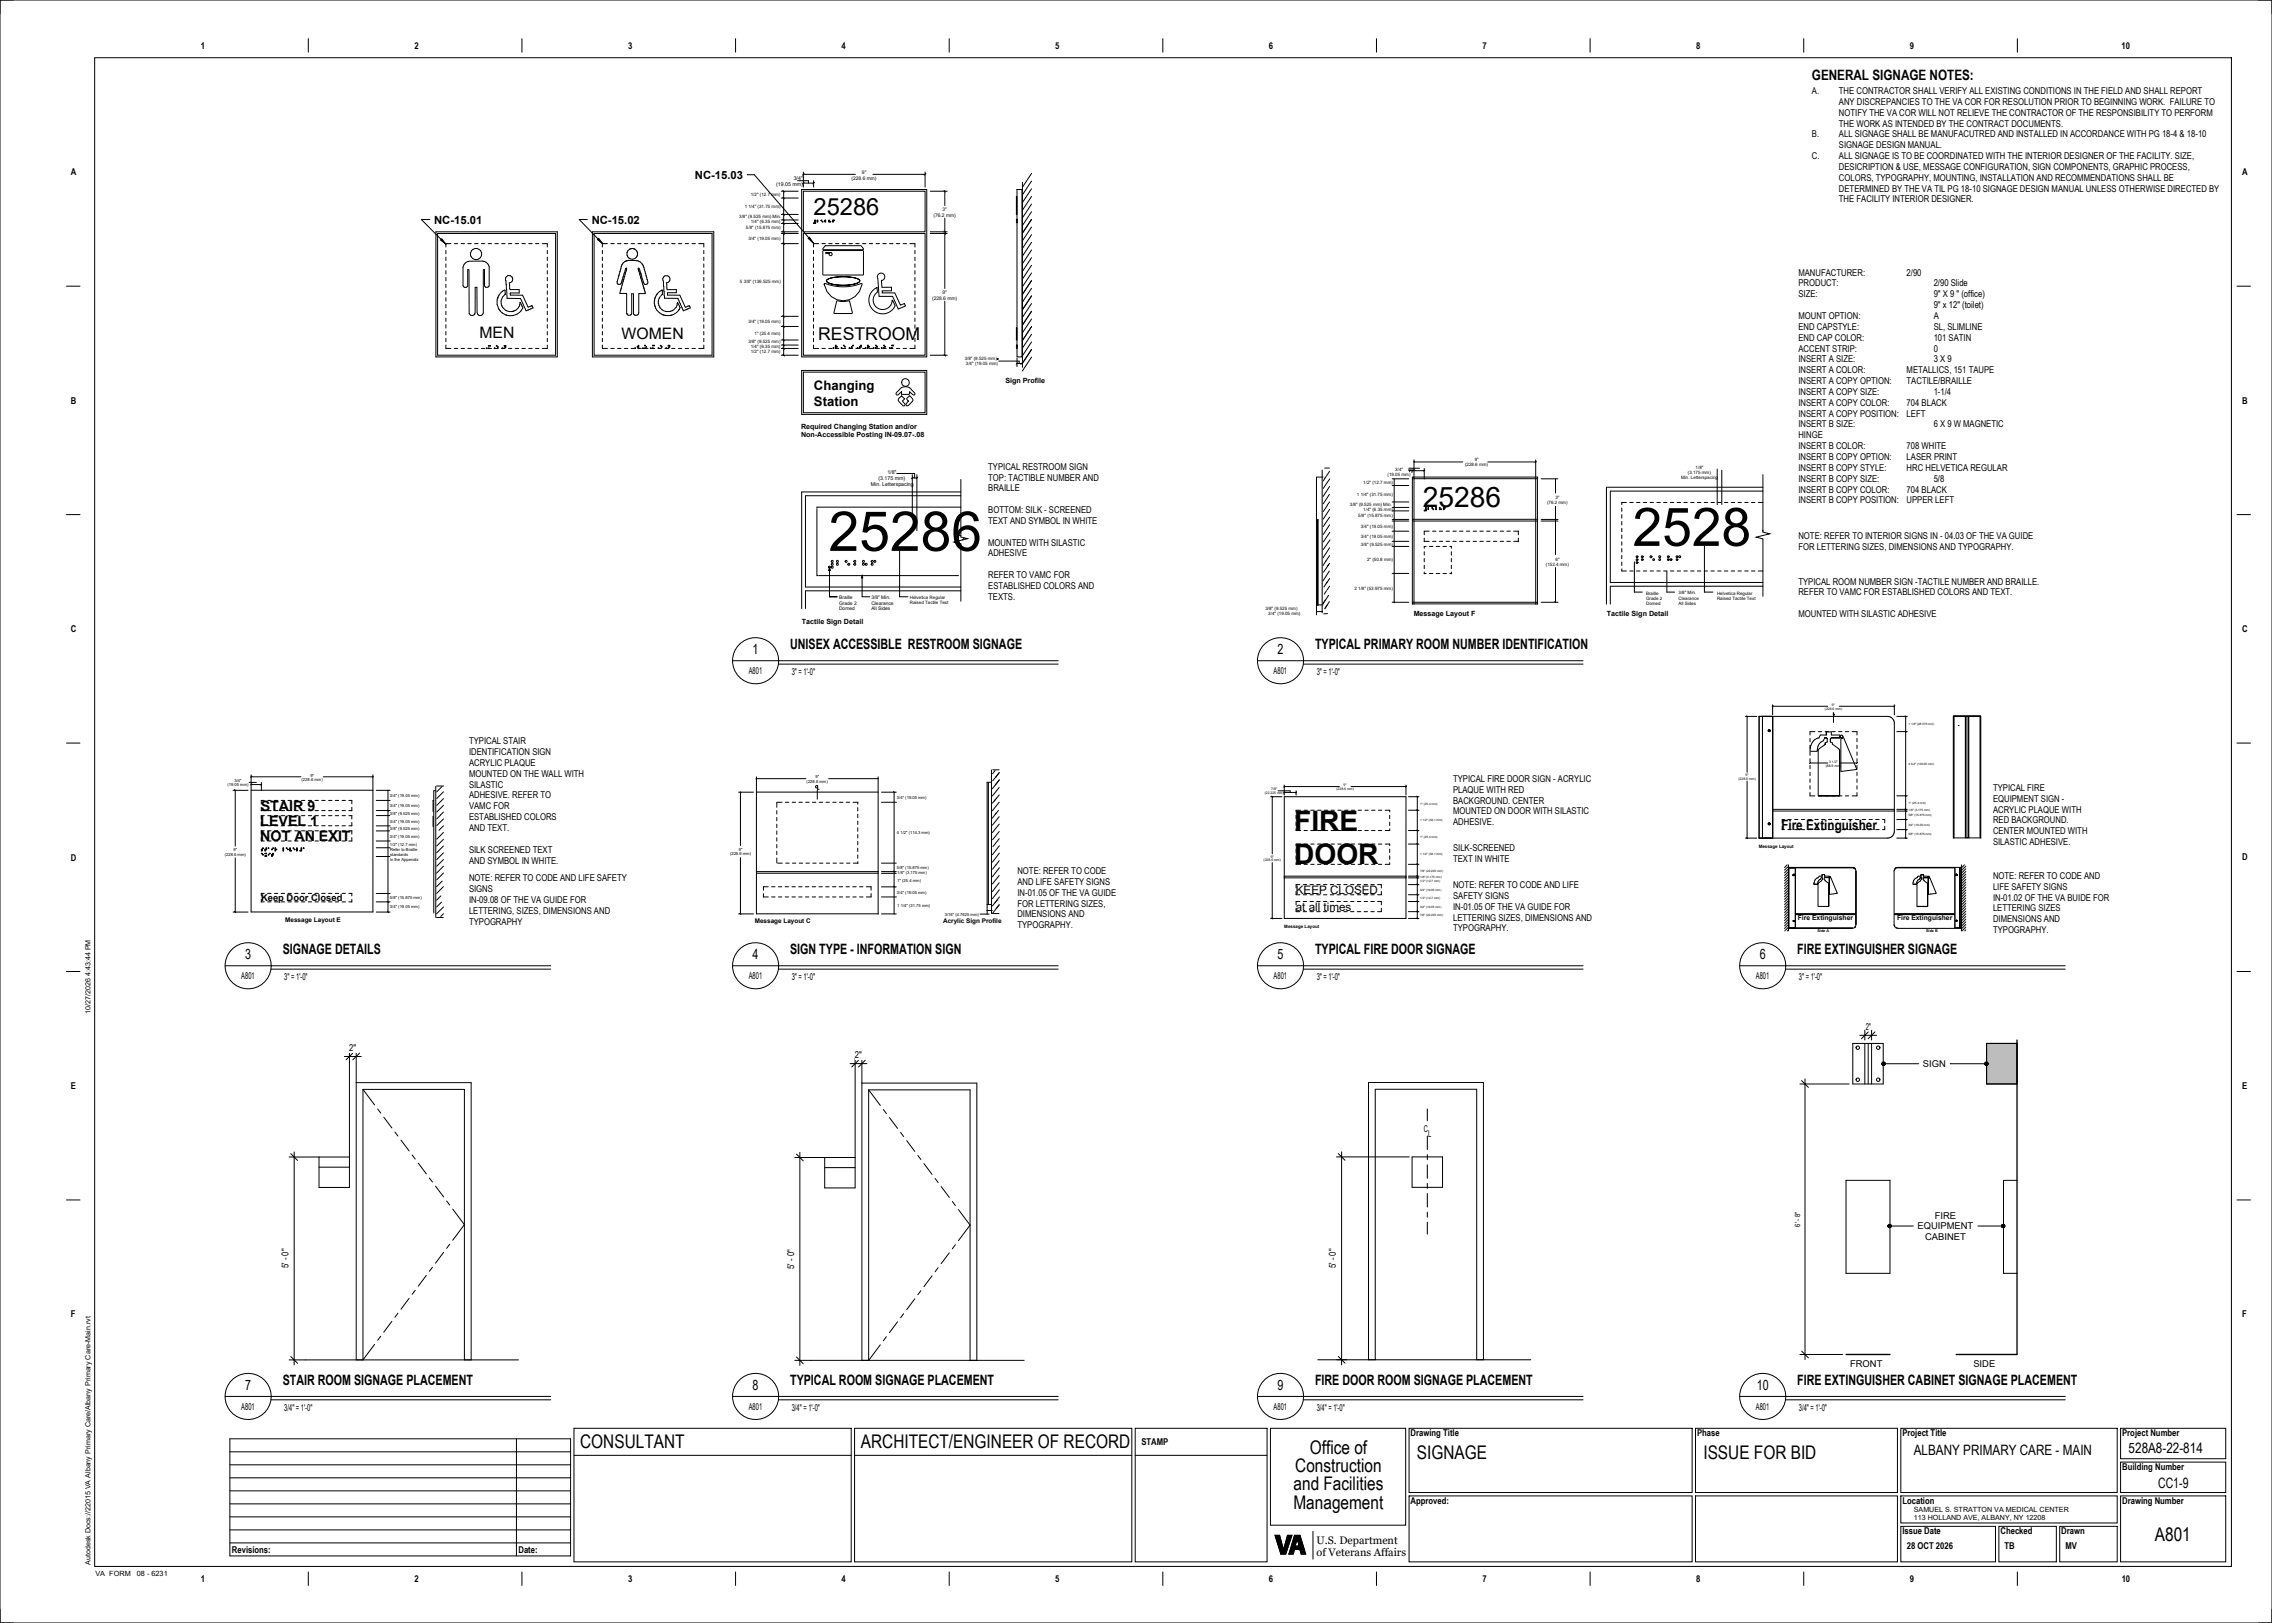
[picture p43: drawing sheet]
<svg xmlns="http://www.w3.org/2000/svg" width="1067mm" height="762mm" viewBox="0 0 1067 762" stroke-linecap="round" stroke-linejoin="round" font-family="sans-serif">
<defs><g id="words">
<text font-size="25.9" x="389" y="259">25286</text>
<text font-size="25" x="767" y="256">2528</text>
<g font-size="13.2">
<text x="668" y="238">25286</text>
<text x="608" y="390">FIRE</text>
<text x="608" y="406">DOOR</text>
</g>
<text font-size="11.1" x="382" y="101">25286</text>
<g font-size="8.8">
<text x="272" y="680">CONSULTANT</text>
<text x="404" y="680">ARCHITECT/ENGINEER OF RECORD</text>
<text x="615" y="682">Office of</text>
<text x="665" y="685">SIGNAGE</text>
<text x="800" y="685">ISSUE FOR BID</text>
<text x="608" y="691">Construction</text>
<text x="607" y="700">and Facilities</text>
<text x="607" y="709">Management</text>
<text x="1012" y="723">A801</text>
</g>
<text font-size="8.3" x="384" y="160">RESTROOM</text>
<g font-size="7.4">
<text x="225" y="159">MEN</text>
<text x="292" y="159">WOMEN</text>
</g>
<g font-size="6.7">
<text x="851" y="38">GENERAL SIGNAGE NOTES:</text>
<text x="371" y="305">UNISEX ACCESSIBLE RESTROOM SIGNAGE</text>
<text x="617" y="305">TYPICAL PRIMARY ROOM NUMBER IDENTIFICATION</text>
<text x="353" y="307">1</text>
<text x="600" y="307">2</text>
<text x="122" y="381">STAIR 9</text>
<text x="122" y="388">LEVEL 1</text>
<text x="836" y="390">Fire Extinguisher</text>
<text x="122" y="395">NOT AN EXIT</text>
<text x="133" y="448">SIGNAGE DETAILS</text>
<text x="371" y="448">SIGN TYPE - INFORMATION SIGN</text>
<text x="617" y="448">TYPICAL FIRE DOOR SIGNAGE</text>
<text x="844" y="448">FIRE EXTINGUISHER SIGNAGE</text>
<text x="115" y="450">3</text>
<text x="353" y="450">4</text>
<text x="600" y="450">5</text>
<text x="826" y="450">6</text>
<text x="115" y="653">7</text>
<text x="133" y="650">STAIR ROOM SIGNAGE PLACEMENT</text>
<text x="353" y="653">8</text>
<text x="371" y="650">TYPICAL ROOM SIGNAGE PLACEMENT</text>
<text x="600" y="653">9</text>
<text x="617" y="650">FIRE DOOR ROOM SIGNAGE PLACEMENT</text>
<text x="825" y="653">10</text>
<text x="844" y="650">FIRE EXTINGUISHER CABINET SIGNAGE PLACEMENT</text>
<text x="899" y="683">ALBANY PRIMARY CARE - MAIN</text>
<text x="999" y="682">528A8-22-814</text>
<text x="1013" y="699">CC1-9</text>
</g>
<g font-size="6.2">
<text x="382" y="183">Changing</text>
<text x="382" y="190">Station</text>
</g>
<g font-size="5.5">
<text x="608" y="420">KEEP CLOSED</text>
<text x="608" y="428">at all times</text>
</g>
<g font-size="5.3">
<text x="326" y="84">NC-15.03</text>
<text x="204" y="105">NC-15.01</text>
<text x="278" y="105">NC-15.02</text>
</g>
<g font-size="5.1">
<text x="618" y="725">U.S. Department</text>
<text x="618" y="731">of Veterans Affairs</text>
</g>
<g font-size="4.4">
<text x="94" y="23">1</text>
<text x="195" y="23">2</text>
<text x="295" y="23">3</text>
<text x="395" y="23">4</text>
<text x="495" y="23">5</text>
<text x="596" y="23">6</text>
<text x="696" y="23">7</text>
<text x="796" y="23">8</text>
<text x="897" y="23">9</text>
<text x="996" y="23">10</text>
<text x="851" y="44">A.</text>
<text x="863" y="44">THE CONTRACTOR SHALL VERIFY ALL EXISTING CONDITIONS IN THE FIELD AND SHALL REPORT</text>
<text x="863" y="49">ANY DISCREPANCIES TO THE VA COR FOR RESOLUTION PRIOR TO BEGINNING WORK. FAILURE TO</text>
<text x="863" y="54">NOTIFY THE VA COR WILL NOT RELIEVE THE CONTRACTOR OF THE RESPONSIBILITY TO PERFORM</text>
<text x="863" y="59">THE WORK AS INTENDED BY THE CONTRACT DOCUMENTS.</text>
<text x="851" y="64">B.</text>
<text x="863" y="64">ALL SIGNAGE SHALL BE MANUFACUTRED AND INSTALLED IN ACCORDANCE WITH PG 18-4 &amp; 18-10</text>
<text x="863" y="70">SIGNAGE DESIGN MANUAL.</text>
<text x="851" y="75">C.</text>
<text x="863" y="75">ALL SIGNAGE IS TO BE COORDINATED WITH THE INTERIOR DESIGNER OF THE FACILITY. SIZE,</text>
<text x="33" y="82">A</text>
<text x="863" y="80">DESICRIPTION &amp; USE, MESSAGE CONFIGURATION, SIGN COMPONENTS, GRAPHIC PROCESS,</text>
<text x="1053" y="82">A</text>
<text x="863" y="85">COLORS, TYPOGRAPHY, MOUNTING, INSTALLATION AND RECOMMENDATIONS SHALL BE</text>
<text x="863" y="90">DETERMINED BY THE VA TIL PG 18-10 SIGNAGE DESIGN MANUAL UNLESS OTHERWISE DIRECTED BY</text>
<text x="863" y="95">THE FACILITY INTERIOR DESIGNER.</text>
<text x="844" y="129">MANUFACTURER:</text>
<text x="895" y="129">2/90</text>
<text x="844" y="134">PRODUCT:</text>
<text x="908" y="134">2/90 Slide</text>
<text x="844" y="140">SIZE:</text>
<text x="908" y="140">9&quot; X 9 &quot; (office)</text>
<text x="844" y="150">MOUNT OPTION:</text>
<text x="908" y="145">9&quot; x 12&quot; (toilet)</text>
<text x="908" y="150">A</text>
<text x="844" y="155">END CAPSTYLE:</text>
<text x="908" y="155">SL, SLIMLINE</text>
<text x="844" y="160">END CAP COLOR:</text>
<text x="908" y="160">101 SATIN</text>
<text x="844" y="165">ACCENT STRIP:</text>
<text x="908" y="165">0</text>
<text x="844" y="170">INSERT A SIZE:</text>
<text x="908" y="170">3 X 9</text>
<text x="844" y="175">INSERT A COLOR:</text>
<text x="895" y="175">METALLICS, 151 TAUPE</text>
<text x="844" y="180">INSERT A COPY OPTION:</text>
<text x="844" y="185">INSERT A COPY SIZE:</text>
<text x="895" y="180">TACTILE/BRAILLE</text>
<text x="908" y="185">1-1/4</text>
<text x="33" y="190">B</text>
<text x="844" y="191">INSERT A COPY COLOR:</text>
<text x="895" y="191">704 BLACK</text>
<text x="1053" y="189">B</text>
<text x="844" y="196">INSERT A COPY POSITION:</text>
<text x="895" y="196">LEFT</text>
<text x="844" y="201">INSERT B SIZE:</text>
<text x="908" y="201">6 X 9 W MAGNETIC</text>
<text x="844" y="206">HINGE</text>
<text x="844" y="211">INSERT B COLOR:</text>
<text x="844" y="216">INSERT B COPY OPTION:</text>
<text x="895" y="211">708 WHITE</text>
<text x="895" y="216">LASER PRINT</text>
<text x="464" y="221">TYPICAL RESTROOM SIGN</text>
<text x="844" y="221">INSERT B COPY STYLE:</text>
<text x="895" y="221">HRC HELVETICA REGULAR</text>
<text x="464" y="226">TOP: TACTIBLE NUMBER AND</text>
<text x="844" y="226">INSERT B COPY SIZE:</text>
<text x="908" y="226">5/8</text>
<text x="464" y="231">BRAILLE</text>
<text x="844" y="231">INSERT B COPY COLOR:</text>
<text x="895" y="231">704 BLACK</text>
<text x="844" y="236">INSERT B COPY POSITION:</text>
<text x="895" y="236">UPPER LEFT</text>
<text x="464" y="241">BOTTOM: SILK - SCREENED</text>
<text x="464" y="246">TEXT AND SYMBOL IN WHITE</text>
<text x="464" y="256">MOUNTED WITH SILASTIC</text>
<text x="844" y="253">NOTE: REFER TO INTERIOR SIGNS IN - 04.03 OF THE VA GUIDE</text>
<text x="464" y="261">ADHESIVE</text>
<text x="844" y="258">FOR LETTERING SIZES, DIMENSIONS AND TYPOGRAPHY.</text>
<text x="464" y="271">REFER TO VAMC FOR</text>
<text x="844" y="274">TYPICAL ROOM NUMBER SIGN -TACTILE NUMBER AND BRAILLE.</text>
<text x="464" y="277">ESTABLISHED COLORS AND</text>
<text x="464" y="282">TEXTS.</text>
<text x="844" y="280">REFER TO VAMC FOR ESTABLISHED COLORS AND TEXT.</text>
<text x="844" y="290">MOUNTED WITH SILASTIC ADHESIVE</text>
<text x="33" y="297">C</text>
<text x="1053" y="297">C</text>
<text x="352" y="316">A801</text>
<text x="372" y="317">3&quot; = 1'-0&quot;</text>
<text x="598" y="316">A801</text>
<text x="618" y="317">3&quot; = 1'-0&quot;</text>
<text x="220" y="349">TYPICAL STAIR</text>
<text x="220" y="355">IDENTIFICATION SIGN</text>
<text x="220" y="360">ACRYLIC PLAQUE</text>
<text x="220" y="365">MOUNTED ON THE WALL WITH</text>
<text x="220" y="370">SILASTIC</text>
<text x="682" y="367">TYPICAL FIRE DOOR SIGN - ACRYLIC</text>
<text x="936" y="371">TYPICAL FIRE</text>
<text x="220" y="375">ADHESIVE. REFER TO</text>
<text x="682" y="372">PLAQUE WITH RED</text>
<text x="682" y="377">BACKGROUND. CENTER</text>
<text x="936" y="376">EQUIPMENT SIGN -</text>
<text x="220" y="380">VAMC FOR</text>
<text x="682" y="382">MOUNTED ON DOOR WITH SILASTIC</text>
<text x="936" y="382">ACRYLIC PLAQUE WITH</text>
<text x="220" y="385">ESTABLISHED COLORS</text>
<text x="682" y="387">ADHESIVE.</text>
<text x="936" y="387">RED BACKGROUND.</text>
<text x="220" y="390">AND TEXT.</text>
<text x="936" y="392">CENTER MOUNTED WITH</text>
<text x="220" y="400">SILK SCREENED TEXT</text>
<text x="682" y="400">SILK-SCREENED</text>
<text x="936" y="397">SILASTIC ADHESIVE.</text>
<text x="33" y="404">D</text>
<text x="220" y="405">AND SYMBOL IN WHITE.</text>
<text x="682" y="405">TEXT IN WHITE</text>
<text x="1053" y="404">D</text>
<text x="220" y="414">NOTE: REFER TO CODE AND LIFE SAFETY</text>
<text x="478" y="410">NOTE: REFER TO CODE</text>
<text x="936" y="413">NOTE: REFER TO CODE AND</text>
<text x="220" y="419">SIGNS</text>
<text x="478" y="415">AND LIFE SAFETY SIGNS</text>
<text x="682" y="417">NOTE: REFER TO CODE AND LIFE</text>
<text x="936" y="418">LIFE SAFETY SIGNS</text>
<text x="123" y="423">Keep Door Closed</text>
<text x="220" y="424">IN-09.08 OF THE VA GUIDE FOR</text>
<text x="478" y="421">IN-01.05 OF THE VA GUIDE</text>
<text x="478" y="426">FOR LETTERING SIZES,</text>
<text x="682" y="422">SAFETY SIGNS</text>
<text x="936" y="423">IN-01.02 OF THE VA BUIDE FOR</text>
<text x="220" y="429">LETTERING, SIZES, DIMENSIONS AND</text>
<text x="478" y="431">DIMENSIONS AND</text>
<text x="682" y="427">IN-01.05 OF THE VA GUIDE FOR</text>
<text x="936" y="428">LETTERING SIZES</text>
<text x="220" y="434">TYPOGRAPHY</text>
<text x="478" y="436">TYPOGRAPHY.</text>
<text x="682" y="432">LETTERING SIZES, DIMENSIONS AND</text>
<text x="682" y="437">TYPOGRAPHY.</text>
<text x="936" y="433">DIMENSIONS AND</text>
<text x="936" y="438">TYPOGRAPHY.</text>
<text x="113" y="460">A801</text>
<text x="133" y="460">3&quot; = 1'-0&quot;</text>
<text x="352" y="460">A801</text>
<text x="372" y="460">3&quot; = 1'-0&quot;</text>
<text x="598" y="460">A801</text>
<text x="618" y="460">3&quot; = 1'-0&quot;</text>
<text x="824" y="460">A801</text>
<text x="845" y="460">3&quot; = 1'-0&quot;</text>
<text x="876" y="483">2&quot;</text>
<text x="164" y="493">2&quot;</text>
<text x="401" y="497">2&quot;</text>
<text x="903" y="501">SIGN</text>
<text x="33" y="511">E</text>
<text x="1053" y="511">E</text>
<text x="669" y="532">C</text>
<text x="671" y="534">L</text>
<text x="908" y="572">FIRE</text>
<text x="900" y="577">EQUIPMENT</text>
<text x="904" y="582">CABINET</text>
<text x="135" y="595" transform="rotate(-90 135 595)">5' - 0&quot;</text>
<text x="373" y="596" transform="rotate(-90 373 596)">5' - 0&quot;</text>
<text x="627" y="595" transform="rotate(-90 627 595)">5' - 0&quot;</text>
<text x="33" y="619">F</text>
<text x="1053" y="619">F</text>
<text x="869" y="642">FRONT</text>
<text x="927" y="642">SIDE</text>
<text x="113" y="662">A801</text>
<text x="133" y="663">3/4&quot; = 1'-0&quot;</text>
<text x="352" y="662">A801</text>
<text x="372" y="663">3/4&quot; = 1'-0&quot;</text>
<text x="598" y="662">A801</text>
<text x="618" y="663">3/4&quot; = 1'-0&quot;</text>
<text x="824" y="662">A801</text>
<text x="845" y="663">3/4&quot; = 1'-0&quot;</text>
<text x="662" y="674">Drawing Title</text>
<text x="797" y="674">Phase</text>
<text x="893" y="674">Project Title</text>
<text x="996" y="674">Project Number</text>
<text x="536" y="678">STAMP</text>
<text x="996" y="690">Building Number</text>
<text x="662" y="706">Approved:</text>
<text x="893" y="706">Location</text>
<text x="996" y="706">Drawing Number</text>
<text x="893" y="720">Issue Date</text>
<text x="939" y="720">Checked</text>
<text x="968" y="720">Drawn</text>
<text x="109" y="729">Revisions:</text>
<text x="243" y="729">Date:</text>
<text x="895" y="727">28 OCT 2026</text>
<text x="941" y="727">TB</text>
<text x="970" y="727">MV</text>
<text x="94" y="743">1</text>
<text x="195" y="743">2</text>
<text x="295" y="743">3</text>
<text x="395" y="743">4</text>
<text x="496" y="743">5</text>
<text x="596" y="743">6</text>
<text x="696" y="743">7</text>
<text x="796" y="743">8</text>
<text x="897" y="743">9</text>
<text x="996" y="743">10</text>
</g>
<g font-size="3.4">
<text x="472" y="180">Sign Profile</text>
<text x="376" y="202">Required Changing Station and/or</text>
<text x="376" y="205">Non-Accessible Posting IN-09.07-.08</text>
<text x="377" y="293">Tactile Sign Detail</text>
<text x="664" y="289">Message Layout F</text>
<text x="755" y="289">Tactile Sign Detail</text>
<text x="42" y="476" transform="rotate(-90 42 476)">10/27/2026 4:43:44 PM</text>
<text x="845" y="576" transform="rotate(-90 845 576)">6' - 8&quot;</text>
<text x="899" y="710">SAMUEL S. STRATTON VA MEDICAL CENTER</text>
<text x="899" y="714">113 HOLLAND AVE, ALBANY, NY 12208</text>
<text x="42" y="735" transform="rotate(-90 42 735)">Autodesk Docs://22015 VA Albany Primary Care/Albany Primary Care-Main.rvt</text>
<text x="45" y="740">VA FORM</text>
<text x="64" y="740">08 - 6231</text>
</g>
<g font-size="3.2">
<text x="844" y="432">Fire Extinguisher</text>
<text x="891" y="432">Fire Extinguisher</text>
</g>
<g font-size="3">
<text x="134" y="433">Message Layout E</text>
<text x="354" y="433">Message Layout C</text>
<text x="443" y="433">Acrylic Sign Profile</text>
</g>
<g font-size="2.5">
<text x="364" y="87">(19.05 mm)</text>
<text x="373" y="85">3/4&quot;</text>
<text x="409" y="228">Min. Letterspacing</text>
<text x="412" y="225">(3.175 mm)</text>
<text x="417" y="222">1/8&quot;</text>
</g>
<g font-size="2.3">
<text x="405" y="82">9&quot;</text>
<text x="400" y="84">(228.6 mm)</text>
<text x="438" y="102">(76.2 mm)</text>
<text x="443" y="99">3&quot;</text>
<text x="438" y="141">(228.6 mm)</text>
<text x="443" y="138">9&quot;</text>
<text x="394" y="281">Braille</text>
<text x="409" y="281">3/8&quot; Min.</text>
<text x="394" y="284">Grade 2</text>
<text x="394" y="286">Domed</text>
<text x="409" y="284">Clearance</text>
<text x="409" y="286">All Sides</text>
</g>
<g font-size="2.1">
<text x="353" y="92">1/2&quot; (12.7 mm)</text>
<text x="350" y="98">1 1/4&quot; (31.75 mm)</text>
<text x="347" y="103">3/8&quot; (9.525 mm) Min.</text>
<text x="350" y="108">5/8&quot; (15.875 mm)</text>
<text x="353" y="105">1/4&quot; (6.35 mm)</text>
<text x="351" y="113">3/4&quot; (19.05 mm)</text>
<text x="347" y="133">5 3/8&quot; (136.525 mm)</text>
<text x="351" y="152">3/4&quot; (19.05 mm)</text>
<text x="351" y="161">3/8&quot; (9.525 mm)</text>
<text x="354" y="157">1&quot; (25.4 mm)</text>
<text x="353" y="164">1/4&quot; (6.35 mm)</text>
<text x="353" y="166">1/2&quot; (12.7 mm)</text>
<text x="453" y="169">3/8&quot; (9.525 mm)</text>
<text x="454" y="172">3/4&quot; (19.05 mm)</text>
<text x="655" y="221">3/4&quot;</text>
<text x="688" y="219">(228.6 mm)</text>
<text x="692" y="217">9&quot;</text>
<text x="796" y="220">1/8&quot;</text>
<text x="640" y="227">1/2&quot; (12.7 mm)</text>
<text x="651" y="223">(19.05 mm)</text>
<text x="789" y="225">Min. Letterspacing</text>
<text x="793" y="222">(3.175 mm)</text>
<text x="637" y="233">1 1/4&quot; (31.75 mm)</text>
<text x="634" y="238">3/8&quot; (9.525 mm) Min.</text>
<text x="726" y="237">(76.2 mm)</text>
<text x="730" y="234">3&quot;</text>
<text x="638" y="243">5/8&quot; (15.875 mm)</text>
<text x="640" y="240">1/4&quot; (6.35 mm)</text>
<text x="639" y="248">3/4&quot; (19.05 mm)</text>
<text x="639" y="253">3/4&quot; (19.05 mm)</text>
<text x="639" y="256">3/8&quot; (9.525 mm)</text>
<text x="642" y="263">2&quot; (50.8 mm)</text>
<text x="730" y="263">6&quot;</text>
<text x="726" y="266">(152.4 mm)</text>
<text x="427" y="281">Helvetica Regular</text>
<text x="636" y="277">2 1/8&quot; (53.975 mm)</text>
<text x="773" y="279">Braille</text>
<text x="773" y="282">Grade 2</text>
<text x="788" y="279">3/8&quot; Min.</text>
<text x="788" y="281">Clearance</text>
<text x="806" y="279">Helvetica Regular</text>
<text x="806" y="282">Raised Tactile Text</text>
<text x="427" y="283">Raised Tactile Text</text>
<text x="594" y="286">3/8&quot; (9.525 mm)</text>
<text x="773" y="284">Domed</text>
<text x="788" y="284">All Sides</text>
<text x="595" y="289">3/4&quot; (19.05 mm)</text>
<text x="826" y="398">Message Layout</text>
<text x="603" y="436">Message Layout</text>
</g>
<g font-size="1.9">
<text x="146" y="365">9&quot;</text>
<text x="383" y="365">9&quot;</text>
<text x="107" y="369">(19.05 mm)</text>
<text x="110" y="367">3/4&quot;</text>
<text x="142" y="367">(228.6 mm)</text>
<text x="379" y="368">(228.6 mm)</text>
<text x="183" y="374">3/4&quot; (19.05 mm)</text>
<text x="421" y="375">3/4&quot; (19.05 mm)</text>
<text x="183" y="379">3/4&quot; (19.05 mm)</text>
<text x="183" y="383">3/8&quot; (9.525 mm)</text>
<text x="183" y="386">3/4&quot; (19.05 mm)</text>
<text x="183" y="390">3/8&quot; (9.525 mm)</text>
<text x="183" y="393">3/4&quot; (19.05 mm)</text>
<text x="421" y="392">4 1/2&quot; (114.3 mm)</text>
<text x="106" y="402">(228.6 mm)</text>
<text x="110" y="400">9&quot;</text>
<text x="183" y="397">1/2&quot; (12.7 mm)</text>
<text x="183" y="400">Refer to Braille</text>
<text x="183" y="402">standards</text>
<text x="343" y="402">(228.6 mm)</text>
<text x="347" y="399">9&quot;</text>
<text x="183" y="404">in the Appendix</text>
<text x="421" y="408">5/8&quot; (15.875 mm)</text>
<text x="421" y="410">1/8&quot; (3.175 mm)</text>
<text x="421" y="420">3/4&quot; (19.05 mm)</text>
<text x="421" y="414">1&quot; (25.4 mm)</text>
<text x="183" y="422">5/8&quot; (15.875 mm)</text>
<text x="421" y="426">1 1/4&quot; (31.75 mm)</text>
<text x="183" y="427">3/4&quot; (19.05 mm)</text>
<text x="444" y="430">3/16&quot; (4.7625 mm)</text>
</g>
<g font-size="1.8">
<text x="853" y="437">Side A</text>
<text x="904" y="437">Side B</text>
</g>
<g font-size="1.6">
<text x="857" y="333">(228.6 mm)</text>
<text x="860" y="332">9&quot;</text>
<text x="857" y="360">(88.9 mm)</text>
<text x="859" y="358">3 1/2&quot;</text>
<text x="820" y="364">9&quot;</text>
<text x="597" y="371">7/8&quot;</text>
<text x="628" y="371">(228.6 mm)</text>
<text x="631" y="369">9&quot;</text>
<text x="816" y="366">(228.6 mm)</text>
<text x="594" y="373">(22.225 mm)</text>
<text x="593" y="404">(228.6 mm)</text>
<text x="597" y="403">9&quot;</text>
</g>
<g font-size="1.4">
<text x="896" y="340">1 1/8&quot; (28.575 mm)</text>
<text x="896" y="359">4 3/4&quot; (120.65 mm)</text>
<text x="667" y="378">1&quot; (25.4 mm)</text>
<text x="896" y="377">1&quot; (25.4 mm)</text>
<text x="896" y="383">5/8&quot; (15.875 mm)</text>
<text x="896" y="381">1/8&quot; (3.175 mm)</text>
<text x="667" y="386">1 1/2&quot; (38.1 mm)</text>
<text x="896" y="388">3/4&quot; (19.05 mm)</text>
<text x="667" y="394">1&quot; (25.4 mm)</text>
<text x="896" y="392">5/8&quot; (15.875 mm)</text>
<text x="667" y="401">1 1/2&quot; (38.1 mm)</text>
<text x="667" y="409">7/8&quot; (22.225 mm)</text>
<text x="667" y="412">1/8&quot; (3.175 mm)</text>
<text x="667" y="418">3/4&quot; (19.05 mm)</text>
<text x="667" y="414">1/2&quot; (12.7 mm)</text>
<text x="667" y="422">1/2&quot; (12.7 mm)</text>
<text x="667" y="426">3/4&quot; (19.05 mm)</text>
<text x="667" y="430">7/8&quot; (22.225 mm)</text>
</g>
</g></defs>
<g fill="none" stroke="#000" stroke-width=".47">
<path d="M622 220h2M661 220h6M664 216v68M664 217h23M664 217h.1M669 220v5M699 217h22M721 216v68M721 217h.1M621 221v67M621 224h-3v65M623 237l-2 3"/>
<path d="M624 232l-3 5M624 236l-1 1M624 228l-3 5M624 239l-3 5M624 221l-3 5M624 225l-3 4M654 225h7M654 228h7M654 236h7M654 238h7M654 240h7M655 225v58"/>
<path d="M661 221h1M661 221h3M662 221h7M662 221h.1M663 221v1M663 225h59M669 240h.1M669 221h-1M669 239h1zM669 240h1zM669 238h1zM670 239h1z"/>
<path d="M671 238h.1M673 238h.1M673 239h.1M674 239h.1M674 238h.1M676 239h.1M676 238h.1M676 239h1zM678 239h.1M678 238h.1M679 238h.1M722 224v60"/>
<path d="M722 224h-59v60M724 225h7M730 225v6M730 238v22M761 239v1M764 236h-3v1M765 236h2M768 236h2M772 236h1M775 236h1M778 236h2M781 236h2"/>
<path d="M784 236h2M787 236h2M791 236h1M794 236h1M797 236h2M800 236h2M803 236h2M806 220v17M807 236h1M808 221v16M810 236h1M813 236h1"/>
<path d="M816 236h2M819 236h2M822 236h2M826 236h2M828 229h-74v55M828 231h-72v43M828 223v27l3 1-6 1 3 1v27M618 244h1v40M619 244v40M624 257l-3 5M624 243l-3 4M624 246l-3 5"/>
<path d="M624 250l-3 4M624 253l-3 5M654 249h7M654 254h7M654 244h7M654 245h7M654 257h7M663 244h59M663 245h59M669 253v1M669 259v2M669 254h2"/>
<path d="M670 257h-1M671 249h-2v2M671 257h2M673 249h1M673 254h1M674 257h2M676 249h1M676 254h1M678 257h1M679 249h2M679 254h2M681 257h1"/>
<path d="M681 257h.1M681 259v2M682 249h2M682 254h2M685 249h2M685 254h2M689 249h1M689 254h1M692 249h1M692 254h1M695 249h1M695 254h1"/>
<path d="M698 249h2M698 254h2M701 249h2M701 254h2M704 249h2M704 254h2M708 249h1M708 254h1M711 249h2v2M711 254h2M713 253v1M724 244h8"/>
<path d="M724 245h8M761 242v1M761 245v1M761 248v2M761 251v2M761 254v2M761 258v1M800 256v22M828 249h.1M831 251h-1M623 263l-2 3M623 277l-1 2"/>
<path d="M624 280l-3 3 1-1M624 265l-3 4M624 268l-3 5M624 264l-1 2M624 272l-2 4M624 275l-1 2M624 261l-2 3M654 269h7M669 262v2M669 265v2M669 269h.1M669 269h1"/>
<path d="M671 269h2M674 269h2M678 269h1M681 269h1M681 262v2M681 265v2M681 269h.1M730 266v17M756 273h72M761 267v1h3M761 261v1M761 264v1"/>
<path d="M765 268h2M767 264v14M768 278h3M768 263l1-1v1zM768 261h1v1zM768 264h1zM768 268h2M771 261v1zM771 263v-1v1zM772 268h1M775 261h1l-1 1zM775 268h1"/>
<path d="M776 263l1-1v1zM778 268h2M779 261h1l-1 1zM779 263l1-1v1zM781 268h2M783 268v10M783 278h3M783 261h1v1zM783 263l1-1v1zM784 263l1-1v1zM784 268h2M787 261h1v1z"/>
<path d="M787 263l1-1v1zM787 268h2M788 261h1v1zM791 268h1M794 268h1M797 268h2M800 268h2M800 278h4M803 268h2M807 268h1M810 268h1M813 268h1"/>
<path d="M816 268h2M819 268h2M822 268h2M826 268h2M828 275h-72v9M618 284h3M618 287h3M623 284l-1 2M623 288h-1M624 282l-2 4M654 283h7M654 283h1"/>
<path d="M663 283h59M663 284h59M724 283h8M730 282l1 1M820 336h5M820 336l1 1M820 336v27M826 336h60a3 3 0 0 1 3 4v50a3 3 0 0 1-3 3h-60zM828 336v57M832 331v5M832 336v57M832 332h26"/>
<path d="M833 331l-1 1M861 336h.1M861 335v4M861 335v1M864 332h25M889 331v5M890 331l-1 1M891 336h5M895 336v1M895 336v57M917 336v57M918 336h5v57h-6"/>
<path d="M923 336h1v57h-1zM830 343h1v1zM850 347v1M850 350v1M850 353v2M850 356v2M850 359v2M850 358h8M850 358h.1M852 344h-2v1M854 344h1M857 344h3"/>
<path d="M857 349l-3 3v22h11M857 349h.1M857 349v1M857 349l1-1v-2h-1l-1 2-2 1-1 4h-3M857 345h-2l-1 1a5 5 0 0 0-4 7M858 344v1M860 344v1M860 345h4M860 344h2M860 349l4 3v22M863 344h2M864 358h8"/>
<path d="M864 345v1h-4l-1 2 1 1M864 345h1v1h-1zM866 346l-1 1M866 346l6 15-8 1v-15M866 344h2M870 344h2v1M872 347v1M872 350v1M872 353v2M872 356v2M872 359v2M872 358h.1"/>
<path d="M891 343h5M895 343v1M920 341h-1M920 341h.1M109 371h7M110 371h1M110 371v26M117 367h3M118 365h23M118 368h5M118 371h57M118 364v64h57v-64"/>
<path d="M118 368v1M118 364v1M123 379v2h1M123 367v4M123 368l-1 1M124 376h-1v1M126 376h1M129 376h1M132 376h2M135 376h2M138 376h2M142 376h1"/>
<path d="M145 376h1M148 376h1M151 376h2M152 365h23M154 376h2M157 376h2M161 376h1M164 376h1v1M165 379v2h-1M175 365h.1M177 376h6M177 371h6"/>
<path d="M182 371v57M203 376h1M203 376v5M204 371v58M204 371h.1M205 369v62M205 369h3M208 369l-3 3M208 378l-3 3M208 372l-3 3M208 375l-3 3M597 374h5"/>
<path d="M597 374h1M597 374v27M600 371h6v1M603 372h6M603 374h57v57h-57zM603 369v4M603 369h26M603 369v1M603 372h.1M609 371v2M609 372h-1M634 369h26"/>
<path d="M660 369v4M660 369v1M661 374h5M665 374h1M665 374v57M820 367v26M832 380h57M850 372v2h2M850 363v1M850 366v1M850 369v1M866 374h2"/>
<path d="M872 372v2h-2M872 363v1M872 366v1M872 369v1M891 374h5M891 380h5M895 380h.1M895 373v1M123 388h1M123 393v2h1M123 386v2M123 399h.1"/>
<path d="M123 399v1zM124 398h.1M124 383h-1v2M124 390h-1v2M125 399h.1M125 398h.1M126 381h1M126 383h1M126 388h1M126 390h1M126 395h1M126 398h.1"/>
<path d="M127 399h1zM128 398h.1M129 381h1M129 383h1M129 388h1M129 390h1M129 395h1M129 399v1zM129 398h.1M129 399h.1M130 399h.1M132 381h2"/>
<path d="M132 383h2M132 388h2M132 390h2M132 395h2M133 399h.1M133 399v1zM133 398h.1M134 398h1zM135 399h.1M135 381h2M135 383h2M135 388h2"/>
<path d="M135 390h2M135 395h2M136 398h.1M136 399h.1M137 399v1zM138 398h.1M139 399h.1M138 381h2M138 383h2M138 388h2M138 390h2M138 395h2"/>
<path d="M140 398h.1M140 399h.1M141 399v1zM142 399h.1M142 398h.1M142 381h1M142 383h1M142 388h1M142 390h1M142 395h1M142 398h1zM145 381h1"/>
<path d="M145 383h1M145 388h1M145 390h1M145 395h1M148 381h1M148 383h1M148 388h1M148 390h1M148 395h1M151 381h2M151 383h2M151 388h2"/>
<path d="M151 390h2M151 395h2M154 381h2M154 383h2M154 388h2M154 390h2M154 395h2M157 381h2M157 383h2M157 388h2M157 390h2M157 395h2"/>
<path d="M161 381h1M161 383h1M161 388h1M161 390h1M161 395h1M164 383h1v2M164 388h1M164 390h1v2M165 393v2h-1M165 386v2M177 381h6M177 383h6"/>
<path d="M177 395h6M177 388h6M177 390h6M177 398h6M182 380l1 1M203 383v5M208 391l-3 3M208 384l-3 4M208 397l-3 3M208 394l-3 3M208 388l-2 2M208 381l-3 3"/>
<path d="M609 389v1h2M609 383v1M609 386v2M609 399v1M611 380h-2v1M611 396h-2v1M612 390h2M612 380h2M612 396h2M615 390h2M615 380h2M615 396h2"/>
<path d="M619 390h1M619 380h1M619 396h1M622 390h1M622 380h1M622 396h1M625 390h2M625 380h2M625 396h2M628 390h2M628 380h2M628 396h2"/>
<path d="M631 390h2M631 380h2M631 396h2M635 380h1M635 396h1M635 390h1M638 390h1M638 380h1M638 396h1M641 390h1M641 380h1M641 396h1"/>
<path d="M644 390h2M644 380h2M644 396h2M647 390h2M647 380h2M647 396h2M650 380h3v1M650 396h3v1M653 389v1h-3M653 383v1M653 386v2M653 399v1"/>
<path d="M661 390h5M661 380h5M661 396h5M665 380l1 1M665 390h1M665 396l1 1M820 393h5M820 393l1 1M830 387l1-1v1zM832 381h57M837 388v2h1M838 385h-1v1"/>
<path d="M839 385h2M839 390h2M843 390h1M843 385h1M846 385h1M846 390h1M849 385h2M849 390h2M852 385h2M852 390h2M855 385h2M855 390h2"/>
<path d="M859 390h1M859 385h1M862 385h1M862 390h1M865 385h1M865 390h1M868 385h2M868 390h2M871 385h2M871 390h2M874 390h2M874 385h2"/>
<path d="M878 385h1M878 390h1M881 385h1M881 390h1M884 385h1v1M885 388v2h-1M891 393h5M891 385h5M891 390h5M891 381h5M895 393v1M895 389v1"/>
<path d="M895 384v1M895 381h.1M917 393v-57h13v57M923 393h.1M923 393h1M924 393h6M925 393l-1-57h6v57M110 403v25M123 401h.1M124 401h.1M124 419h-1v2M125 402h.1"/>
<path d="M125 401h.1M126 419h1M126 401h.1M127 401h.1M127 401l1 1zM127 402h1zM128 401h.1M129 419h1M132 419h2M135 419h2M138 419h2M142 419h1"/>
<path d="M145 419h1M148 419h1M151 419h2M154 419h2M157 419h2M161 419h1M164 419h1v2M177 419h6M177 402h6M208 414l-3 2M208 404l-3 3M208 400l-3 4"/>
<path d="M208 410l-3 3M208 416l-3 3M208 407l-3 3M597 405v26M603 411h57M603 412h57M609 419v1h1M609 402v1M609 405v1h2M610 415h-1v2M612 415h2M612 406h2"/>
<path d="M615 415h2M615 406h2M618 415h2M619 406h1M621 415h2M622 406h1M625 415h1M625 406h2M628 415h1M628 406h2M631 415h2M631 406h2"/>
<path d="M634 415h2M635 406h1M637 415h2M638 406h1M640 415h2M641 406h1M644 415h1M644 406h2M647 415h2v2M647 406h2M649 419v1h-2M653 402v1"/>
<path d="M653 405v1h-3M661 415h5M661 406h5M661 411h5M661 412h5M665 406h1M665 412h1M665 411l1 1M665 415l1 1M665 420h1M839 406l-1 1M840 407l-2 2"/>
<path d="M840 408l-2 2M840 409l-2 2M840 411l-2 1M840 412l-2 2M840 413l-2 2M840 414l-2 2M840 415l-2 2M840 417l-2 1M840 418l-2 2M840 419l-2 2M840 406v31M840 407v29"/>
<path d="M840 407l1 1M840 407h30M841 408h2M842 411h.1M843 411h-1M843 410v1M843 408v21M852 415h.1M852 415h1l1-2 1-1h1l-1 2-1 1v10M855 411a4 4 0 0 0-3 4M856 411h1M857 411h.1"/>
<path d="M857 411h2M859 415v10M859 411v1h-2v2l2 1M859 411h.1M859 412h1l3 7-4 1v-8M870 407h-30M870 407h1zM871 407v1M871 408v1M871 409v20h-28M872 409v25M890 409l-1 25"/>
<path d="M890 408h.1M890 407l-1 2M890 407v1M891 407h-1M891 407h27v22h-28M891 407h30M902 412v1l-2 2v11h5v-11M902 412h.1M902 412l-2 1v2M902 411a4 4 0 0 0-4 4h2M902 411h1M903 412h2"/>
<path d="M903 411h.1M903 411h2M905 412h-2v1l2 2v11M905 412h.1M905 412h1zM905 412h1l3 8h-4zM905 420h1M918 407v22M918 411h.1M919 410l-1 1h1M919 410v1zM919 411h.1"/>
<path d="M920 407v29M921 408v28h-1M921 406v31M922 406l-1 1M923 407l-2 2M923 408l-2 2M923 409l-2 2M923 410l-2 2M923 412l-2 2M923 413l-2 2M923 414l-2 2M923 415l-2 2"/>
<path d="M923 417l-2 1M923 418l-2 2M923 419l-2 2M109 428h7M110 428h1M123 422v1h1M126 423h1M129 423h1M132 423h2M135 423h2M138 423h2M142 423h1"/>
<path d="M145 423h1M148 423h1M151 423h2M154 423h2M157 423h2M161 423h1M165 422v1h-1M177 423h6M177 428h6M182 428h1M182 423l1 1M205 431h3"/>
<path d="M207 421l-2 2M207 424l-2 2M208 429l-1 1M208 426l-3 3M597 431h5M597 431h1M609 426v2h1M610 423h-1v2M612 423h2M612 420h2M612 428h2M615 420h2"/>
<path d="M615 423h2M615 428h2M618 420h2M618 423h2M618 428h2M621 420h2M621 423h2M621 428h2M625 420h1M625 423h1M625 428h1M628 423h1"/>
<path d="M628 420h1M628 428h1M631 420h2M631 423h2M631 428h2M634 420h2M634 423h2M634 428h2M637 420h2M637 423h2M637 428h2M640 420h2"/>
<path d="M640 423h2M640 428h2M644 423h1M644 420h1M644 428h1M647 423h2v2M649 426v2h-2M661 420h5M661 423h5M661 428h5M661 431h5M665 423l1 1"/>
<path d="M665 428h1M665 431h1M840 435l-2 2M840 420l-2 2M840 422l-2 1M840 423l-2 2M840 424l-2 2M840 425l-2 2M840 427l-2 1M840 428l-2 2M840 429l-2 2M840 430l-2 2"/>
<path d="M840 432l-2 1M840 433l-2 2M840 434l-2 2M840 437h-1M840 436h30M841 436h-1M842 432v1zM842 433h.1M843 432v1M843 429h28v5M854 426h5M871 436h-1"/>
<path d="M871 435h.1M871 429h-28v7M889 434h1M889 434l1 1M889 435h1M890 435h.1M890 435l31 1h-1M918 429h-28h28v7M918 429v7h2M918 432v1M919 432h-1h1M919 432h.1"/>
<path d="M919 432l-1 1M919 432v1M919 433h-1M923 435l-2 2M923 420l-2 2M923 422l-2 1M923 423l-2 2M923 424l-2 2M923 425l-2 2M923 427l-2 1M923 428l-2 2M923 429l-2 2"/>
<path d="M923 430l-2 2M923 432l-2 1M923 433l-2 2M923 434l-2 2M923 437h.1M408 512h47v127M408 512v127l5-8M408 512l5 7M415 521l1 2M418 525l3 5M423 532l1 2M426 536l4 5"/>
<path d="M387 543h15v15h-15zM387 548h15M431 542l1 2M434 546l4 5M439 553l1 2M442 557l4 5M447 564l2 2M450 568l5 7-5 7M438 599l-4 5M440 595l-1 2M446 588l-4 5M449 584l-2 2"/>
<path d="M424 617l-1 2M430 610l-4 5M432 606l-1 2M381 639h100M405 639v-130h54v130M416 628l-1 1M421 621l-3 5"/>
</g>
<path d="M933 490h14v19h-14z" fill="#c0c0c0"/>
<g fill="none" stroke="#000" stroke-width=".47">
<path d="M367 90h8M367 93h8M368 89v1M368 93h.1M368 90v19M375 85h5v1M376 89h59v79h-59zM377 86h5M377 90h57v19h-57zM377 81v7M377 82h25M378 86h-1"/>
<path d="M378 81l-1 1M382 85v3M382 86h.1M410 82h24M434 81v7M435 81l-1 1M437 90h8M443 89l1 1M444 90v6M477 92v9zM478 89h2v79h-2zM480 86v86"/>
<path d="M484 99l-4 7M484 96l-4 6M484 92l-4 7M484 89l-4 6M484 85l-4 7M484 81l-4 7M205 109h57v59h-57zM205 110h56v57h-56zM209 118v1M212 114h-3v2M213 114h2M217 114h1"/>
<path d="M220 114h1M222 117l-1 2v1M222 117a2.6 2.6 0 0 1 4 1 2.6 2.6 0 0 1-1 3 2.6 2.6 0 0 1-4-1M223 114h1M226 114h2M229 114h2M232 114h2M236 114h1M239 114h1M242 114h1M245 114h2M248 114h2"/>
<path d="M251 114h2M255 114h2v2M257 118v1M278 109h57v59h-57zM279 110h55v57h-55zM283 118v1M285 114h-2v2M287 114h1M290 114h2M293 114h2M295 118v2M296 114h2"/>
<path d="M299 118l-1-1h-2l-1 1M299 118v2M300 114h1M303 114h1M306 114h1M309 114h2M312 114h2M315 114h2M319 114h1M322 114h1M325 114h1M328 114h2v2"/>
<path d="M330 118v1M367 101h8M367 114h8M367 103h8M367 105h8M367 109h8M367 110h8M368 100v1M368 114v1M368 103v1M368 105h.1M368 108v1"/>
<path d="M368 109v1M368 110v57M377 110h57v57h-57zM382 118v1M384 114h-2v2M386 114h2M386 118h19v11h-19zM387 115h17l1 2h-18zM388 119h2a.7 .7 0 0 1 1 0 .7 .7 0 0 1-1 1 .7 .7 0 0 1-1-1zM389 114h2M392 114h2M395 114h2"/>
<path d="M399 114h1M402 114h1M405 114h2M408 114h2M411 114h2M415 114h1M418 114h1M421 114h1M424 114h2M427 114h3v2M430 118v1M437 109h8"/>
<path d="M437 110h8M443 108l1 1M443 109l1 1M444 102v7M444 110v25M484 117l-4 7M484 114l-4 6M484 110l-4 7M484 107l-4 6M484 103l-4 7M209 121v1M209 124v1"/>
<path d="M209 127v2M209 130v2M209 133v2M209 137v1M209 140v1M220 123a3 3 0 0 0-3 2v9l1 1 2-1v-7M220 123h7M220 127v20l2 1 1-1v-12h1v12M227 123l2 1M229 124v1M230 125v9l-1 1h-1l-1-1v-7v20l-1 1h-1l-1-1M234 139v1a5 5 0 0 0 0 5"/>
<path d="M234 140h.1M234 139h.1M235 138l-1 1M236 137l-1 1M236 139v1M237 136l-1 1M237 136v2l-1 1M238 136h.1M238 136v4h6l3 6h1M239 133l1 3h4v2h-4v1h5l3 5M240 130a1.6 1.6 0 0 0-2 0 1.6 1.6 0 0 0 0 2v4M241 130v1l-2 2"/>
<path d="M257 121v1M257 124v1M257 127v2M257 130v2M257 133v2M257 137v1M257 140v1M283 121v1M283 124v1M283 127v2M283 130v2M283 133v2"/>
<path d="M283 137v1M283 140v1M290 131v2h1M291 128l-1 3M292 133l-1 1M292 135l-1 3h3v9l1 1h1M292 132v1M292 134v1M292 130v2M293 131h.1M293 130l-1 4M293 130h.1"/>
<path d="M293 123l-1 1-1 4M293 129v1M294 128v1M294 128v-2l-1 4M294 127h.1M295 120l1 1M299 120a2.3 2.3 0 0 1-3 2M300 127v-1l2 7h2v-1M300 123l-5-1-2 1M300 127v2M300 123h.1M300 123l2 2"/>
<path d="M300 129l1 2M301 131h.1M301 131l1 2M302 133l1 4M302 125l1 2M303 136h.1M303 127l1 5M303 137v1h-3v9l-1 1h-1l-1-1v-9v9l-1 1M308 139l-1 2 1 3M308 140h.1M308 139h.1M310 137l-2 2"/>
<path d="M310 137l1-1v2l-1 1M310 139v1M311 131l1-1 1-1a1.8 1.8 0 0 1 1 2 1.8 1.8 0 0 1-1 2v3h5v1h-5v2h6l3 5h1M311 132l1 8h6l1 1M330 121v1M330 124v1M330 127v2M330 130v2M330 133v2M330 137v1M330 140v1M382 121v1"/>
<path d="M382 124v1M382 127v2M382 130v2M382 133v2M382 137v1M382 140v1M387 133a25 25 0 0 0 18 0 9 9 0 0 1-9 8 9 9 0 0 1-9-8zM388 131a20 20 0 0 1 16 0v1a16 16 0 0 1-15 1l-1-1a17 17 0 0 1 14-1l2 1a16 16 0 0 1-15 1l-1-1zM410 137l2-2v2a5 5 0 0 0 0 8 5 5 0 0 0 7-4l1 3a6 6 0 0 1-9 2 6 6 0 0 1-1-9zM412 129a1.8 1.8 0 0 1 3 0 1.8 1.8 0 0 1-1 3v3h5v2h-5v1h6l3 5h2v1l-3 1-3-6h-6l-1-9zM430 121v1M430 124v1"/>
<path d="M430 127v2M430 130v2M430 133v2M430 137v1M430 140v1M484 132l-4 6M484 128l-4 7M484 125l-4 6M484 121l-4 6M484 139l-4 6M484 135l-4 7M209 143v2"/>
<path d="M209 146v2M209 149v2M209 152v2M209 156v1M209 159v1M234 145l2 2M235 143l1 1M235 141v2M236 144h.1M236 144l1 1M237 146h1M243 145l-2 1h-3"/>
<path d="M244 144h-1M245 143l-1-1v2M245 143v1a6 6 0 0 1-9 3M249 144h-1M249 144h1v1M250 145l-2 1M257 143v2M257 146v2M257 149v2M257 152v2M257 156v1M257 159v1"/>
<path d="M283 143v2M283 146v2M283 149v2M283 152v2M283 156v1M283 159v1M308 144h.1M308 144v2l2 1M309 143l2 3M309 140v3M310 147h1M316 146h-1h-4"/>
<path d="M319 141h.1M319 141v2M319 145a6 6 0 0 1-4 3h-3h-1M319 145l-1-3-1 2-1 1M320 143v1M320 144h.1M320 145l1 1M321 146h.1M323 145l-2 1M323 144l1 1h-1M330 143v2M330 146v2"/>
<path d="M330 149v2M330 152v2M330 156v1M330 159v1M367 160h8M367 149h8M367 153h8M368 159v1M368 148v1M368 153v1M382 143v2M382 146v2"/>
<path d="M382 149v2M382 152v2M382 156v1M382 159v1M393 141h6l1 6h-8zM430 143v2M430 146v2M430 149v2M430 152v2M430 156v1M430 159v1M444 141v26"/>
<path d="M477 154v6zM484 146l-4 7M484 143l-4 6M484 157l-4 6M484 153l-4 7M484 150l-4 6M209 162v2h3M213 164h2M217 164h1M220 164h1M223 164h1M226 164h2"/>
<path d="M229 163h.1M229 164h2M230 162h.1M230 163h.1M232 163h.1M232 164h2M233 162h.1M234 163h.1M236 164h1M236 163h.1M237 162h.1M237 163h.1"/>
<path d="M238 162h.1M238 163h.1M239 164h1M242 164h1M245 164h2M248 164h2M251 164h2M257 162v2h-2M283 162v2h2M287 164h1M290 164h2M293 164h2"/>
<path d="M296 164h2M298 163h.1M299 163h.1M300 164h1M300 162h.1M300 163h.1M302 163h.1M303 162h.1M303 163h.1M303 164h1M304 163h.1M306 163h.1"/>
<path d="M306 164h1M307 162h.1M307 163h.1M309 163h.1M309 164h2M310 162h.1M311 163h.1M312 164h2M313 163h.1M314 163h.1M314 162h.1M315 162h.1"/>
<path d="M315 163h.1M315 164h2M319 164h1M322 164h1M325 164h1M330 162v2h-2M367 167h8M367 162h8M367 164h8M368 162h.1M368 163v1M368 166v1"/>
<path d="M376 174h59v21h-59zM377 175h57v19h-57zM382 162v2h2M386 164h2M389 164h2M392 164h2M395 164h2M399 164h1M402 164h1M405 164h2M408 164h2M411 164h2"/>
<path d="M415 164h1M418 164h1M421 164h1M424 164h2M430 162v2h-3M437 167h8M443 166l1 1M468 168l1 1zM469 170h10v1M478 168v4M478 171h2M478 170l-1 1"/>
<path d="M480 170l-1 1M484 161l-4 6M484 168l-4 6M484 164l-4 7M422 187a1.1 1.1 0 0 1 2-1 1.1 1.1 0 0 1 0 2v1a1 1 0 0 1 1 1 1 1 0 0 1-1 1v-1a2.5 2.5 0 0 1-2-3zM423 182a5 5 0 0 1 7 3h-1l-2-1a1.1 1.1 0 0 1 0 1 1.1 1.1 0 0 1-2 0h-2v-1l-1 1a.8 .8 0 0 1-1 0 .8 .8 0 0 1 0-1zM427 186a2.3 2.3 0 0 1 1 3 2.3 2.3 0 0 1-3 1l1-1a1.4 1.4 0 0 0 0-2zM384 239v31M384 238v1M384 238h67M421 222h8v2M428 223v18"/>
<path d="M428 224h3M429 224l-1 1M431 223v26M431 224l-1 1M451 233h-73v43h73M451 225v27l3 1-6 1 3 1v27M451 231h-75v55M422 258v22h4M451 250l-1 1h1M453 253l-1 1M384 270h.1M384 270h66"/>
<path d="M389 268v12h4h-4zM389 267l1 1h-1v-1l1 1h-1zM405 271v9h3M405 270v1zM451 277h-73v9M347 372h7M348 372h.1M348 372v25M355 365v64M355 366h23M355 372h57M355 365v1"/>
<path d="M365 377v2M365 377h2M369 377h1M372 377h2M375 377h2M378 377h2M381 377h2M384 371v4M384 369h-1l1 1M384 369v2h1M385 377h1M388 377h1"/>
<path d="M389 366h23M391 377h2M394 377h2M397 377h2M401 377h2M403 377v1M403 379v2M412 365v64M414 377h7M414 372h7M420 372h.1M420 372v57"/>
<path d="M463 367h2M464 367v62M464 367v58M466 362v67M466 361h3M467 362l-1 1M467 375l-1 2M468 375l-1 1M469 363l-2 2M469 373l-1 2M469 370l-3 4M469 377l-3 4"/>
<path d="M469 363l-3 4M469 366l-3 4M365 381v1M365 384v1M365 387v2M365 390v2M365 393v2M365 396v2M365 400v1M403 382v2M403 386v1M403 389v1"/>
<path d="M403 392v1M403 395v2M403 398v2M468 382l-2 2M469 380l-2 2M469 394l-3 3M469 390l-3 4M469 383l-3 4M469 387l-3 4M469 397l-3 4M348 403v26M355 409h57"/>
<path d="M355 410h57M358 420v1M361 416h-3v2M362 416h2M365 403v2M365 405h2M365 416h2M369 416h1M369 405h2M372 416h1M372 405h2M375 416h2"/>
<path d="M375 405h2M378 416h2M378 405h2M381 416h2M382 405h1M385 416h1M385 405h1M388 416h1M388 405h2M391 416h1M391 405h2M394 416h2"/>
<path d="M394 405h2M397 416h2M397 405h2M400 416h2M401 405h2M403 401v2M403 405h.1M404 416h1M407 416h2v2M409 420v1h-2M414 405h7M414 416h7"/>
<path d="M414 409h7M414 410h7M420 416v1M420 409v1M468 406l-2 2M469 404l-2 2M469 411l-3 4M469 414l-3 5M469 401l-3 4M469 418l-3 4M469 407l-3 5M347 429h7"/>
<path d="M347 429h1M355 429h57M359 421h2M362 421h2M366 421h1M369 421h1M372 421h1M375 421h2M378 421h2M381 421h2M385 421h1M388 421h1"/>
<path d="M391 421h1M394 421h2M397 421h2M400 421h2M404 421h1M414 421h7M414 429h7M460 429h4M463 427h3M463 425h2M466 429h3M468 423l-2 2"/>
<path d="M468 426l1-1-3 4M468 422l-1 2M469 421l-1 2M870 490h14v19h-14zM876 490v19M877 490v19M879 490v19M933 490h14v19h-14zM170 511h48v127M170 511v127l6-7M170 511l6 8M177 521l2 2"/>
<path d="M180 524l4 6M185 531l2 2M188 535l4 5M670 521v5M670 529v2M670 533v7M150 543h14v15h-14zM150 548h14M194 542l1 2M196 546l4 5M202 553l1 2M204 557l4 5"/>
<path d="M373 543h14M374 542l3 3M376 541v100M663 543h14v14h-14zM670 542v2M670 547v6M670 556v2M867 554h20v44h-20zM947 554h-6v44h6M210 564l1 2M213 568l5 7-5 7M670 560v7"/>
<path d="M670 569v2M670 574v5M200 599l-4 5M203 595l-1 2M208 588l-4 5M211 584l-1 2M187 617l-2 1M192 610l-4 5M195 606l-1 2M143 638h100M179 627l-2 2M184 620l-4 5"/>
<path d="M221 638v-130h-54v130M373 639h8M374 637l3 3M619 638h100M646 638v-127h47v127M697 638v-130h-54v130"/>
<circle cx="382" cy="105" r=".2"/>
<circle cx="383" cy="105" r=".2"/>
<circle cx="383" cy="103" r=".2"/>
<circle cx="383" cy="104" r=".2"/>
<circle cx="384" cy="103" r=".2"/>
<circle cx="384" cy="104" r=".2"/>
<circle cx="386" cy="103" r=".2"/>
<circle cx="386" cy="104" r=".2"/>
<circle cx="388" cy="103" r=".2"/>
<circle cx="388" cy="104" r=".2"/>
<circle cx="389" cy="103" r=".2"/>
<circle cx="389" cy="104" r=".2"/>
<circle cx="390" cy="104" r=".2"/>
<circle cx="391" cy="103" r=".2"/>
<circle cx="391" cy="104" r=".2"/>
<circle cx="392" cy="103" r=".2"/>
<circle cx="477" cy="103" r=".2"/>
<circle cx="477" cy="104" r=".2"/>
<circle cx="391" cy="163" r=".2"/>
<circle cx="392" cy="162" r=".2"/>
<circle cx="392" cy="163" r=".2"/>
<circle cx="393" cy="163" r=".2"/>
<circle cx="395" cy="163" r=".2"/>
<circle cx="396" cy="162" r=".2"/>
<circle cx="397" cy="163" r=".2"/>
<circle cx="399" cy="163" r=".2"/>
<circle cx="400" cy="163" r=".2"/>
<circle cx="401" cy="162" r=".2"/>
<circle cx="403" cy="163" r=".2"/>
<circle cx="404" cy="163" r=".2"/>
<circle cx="404" cy="162" r=".2"/>
<circle cx="406" cy="163" r=".2"/>
<circle cx="408" cy="162" r=".2"/>
<circle cx="408" cy="163" r=".2"/>
<circle cx="410" cy="163" r=".2"/>
<circle cx="411" cy="162" r=".2"/>
<circle cx="411" cy="163" r=".2"/>
<circle cx="412" cy="163" r=".2"/>
<circle cx="414" cy="163" r=".2"/>
<circle cx="415" cy="162" r=".2"/>
<circle cx="415" cy="163" r=".2"/>
<circle cx="416" cy="163" r=".2"/>
<circle cx="418" cy="163" r=".2"/>
<circle cx="419" cy="162" r=".2"/>
<circle cx="419" cy="163" r=".2"/>
<circle cx="425" cy="180" r="1.8"/>
<circle cx="477" cy="163" r=".2"/>
<circle cx="477" cy="162" r=".2"/>
<circle cx="390" cy="266" r=".5"/>
<circle cx="391" cy="266" r=".5"/>
<circle cx="391" cy="264" r=".5"/>
<circle cx="391" cy="265" r=".5"/>
<circle cx="393" cy="264" r=".5"/>
<circle cx="393" cy="265" r=".5"/>
<circle cx="397" cy="264" r=".5"/>
<circle cx="399" cy="265" r=".5"/>
<circle cx="401" cy="264" r=".5"/>
<circle cx="401" cy="265" r=".5"/>
<circle cx="405" cy="264" r=".5"/>
<circle cx="405" cy="265" r=".5"/>
<circle cx="407" cy="265" r=".5"/>
<circle cx="410" cy="264" r=".5"/>
<circle cx="410" cy="265" r=".5"/>
<circle cx="411" cy="264" r=".5"/>
<circle cx="872" cy="492" r=".8"/>
<circle cx="882" cy="492" r=".8"/>
<circle cx="872" cy="507" r=".8"/>
<circle cx="882" cy="507" r=".8"/>
</g>
<path d="M947 488v148h-28M867 636h20" fill="none" stroke="#000" stroke-width=".63"/>
<path d="M369 586h5v10h-5z" fill="#fff"/>
<path d="M399 499h8M402 497v46M403 498l-3 3M405 497v12M406 498l-3 3" fill="none" stroke="#000" stroke-width=".47"/>
<path d="M401 493h4v5h-4z" fill="#fff"/>
<g fill="#000">
<circle cx="887" cy="576" r=".8"/>
<circle cx="941" cy="576" r=".8"/>
</g>
<g fill="none" stroke="#000" stroke-width=".47">
<path d="M887 576h11M929 576h12"/>
<circle cx="887" cy="576" r=".8"/>
<circle cx="941" cy="576" r=".8"/>
</g>
<g fill="#fff">
<path d="M908 568h11v5h-11z"/>
<path d="M900 573h27v5h-27z"/>
<path d="M904 578h19v5h-19z"/>
<path d="M869 638h15v5h-15z"/>
</g>
<g fill="none" stroke="#000" stroke-width=".47">
<path d="M884 499h17M916 499h17"/>
<circle cx="884" cy="499" r=".8"/>
<circle cx="933" cy="499" r=".8"/>
</g>
<g fill="#000">
<circle cx="884" cy="499" r=".8"/>
<circle cx="933" cy="499" r=".8"/>
</g>
<path d="M903 497h11v5h-11z" fill="#fff"/>
<path d="M873 486h8M876 484v4M877 484l-3 4M879 484v4M880 484l-3 4" fill="none" stroke="#000" stroke-width=".47"/>
<path d="M927 638h10v5h-10z" fill="#fff"/>
<path d="M845 509h23M846 507l3 4M848 507v131M845 636h20M846 634l3 4" fill="none" stroke="#000" stroke-width=".47"/>
<path d="M842 569h4v7h-4z" fill="#fff"/>
<path d="M136 543h14M137 542l3 3M138 541v100M136 638h7M137 637l3 3" fill="none" stroke="#000" stroke-width=".47"/>
<path d="M131 586h5v9h-5z" fill="#fff"/>
<path d="M162 496h8M164 494v49M166 494l-4 4M167 494v14M169 494l-3 4" fill="none" stroke="#000" stroke-width=".47"/>
<g fill="#fff">
<path d="M164 489h3v5h-3z"/>
<path d="M669 528h2v5h-2z"/>
<path d="M671 530h1v5h-1z"/>
</g>
<path d="M628 543h34M628 542l4 3M630 541v100M628 638h4M628 637l4 3" fill="none" stroke="#000" stroke-width=".47"/>
<path d="M623 586h5v9h-5z" fill="#fff"/>
<g fill="#000">
<path d="M207 113v-1l2 3zM281 113v-1l2 2zM379 112l1-1 2 3z"/>
<path d="M599 721l2 9h3l3-9h-2l-2 7-2-7zM608 721l-3 9h2l1-3h2l1 3h2l-3-9zM609 722l1 4h-2z"/>
</g>
<g fill="none" stroke="#000" stroke-width=".47">
<path d="M0 0h1067v762h-1067zM145 18v7M245 18v7M345 18v7M446 18v7M546 18v7M646 18v7M747 18v7M847 18v7M947 18v7M44 27h1004v708h-1004zM351 82h3l28 32"/>
<path d="M202 103h-4l11 12M207 113v-1l2 3zM276 103h-4l11 11M281 113v-1l2 2zM379 112l1-1 2 3zM31 134h7M1050 134h7M31 242h7M1050 242h7M344 310h153M366 312h131M590 310h153"/>
<path d="M612 312h131M31 349h7M1050 349h7M31 456h7M106 453h153M127 455h132M344 453h153M366 455h131M590 453h153M612 455h131M817 453h153M838 455h132"/>
<path d="M1050 456h7M31 563h7M1050 563h7M106 656h153M127 657h132M344 656h153M366 657h131M590 656h153M612 657h131M817 656h153M838 657h132M108 676h160v55h-160z"/>
<path d="M242 676v55M269 671h131v62h-131zM401 671h130v62h-130zM533 671h62v62h-62zM597 671h63v45h-63zM662 671h133v30h-133zM796 671h95v30h-95zM893 671h101v30h-101zM996 671h49v14h-49zM108 682h160M108 688h160M108 694h160"/>
<path d="M108 700h160M269 683h131M401 683h130M533 683h62M996 686h49v15h-49zM108 706h160M108 712h160M108 718h160M616 719v13M662 702h133v31h-133zM796 702h95v31h-95zM893 717h44v16h-44z"/>
<path d="M893 702h101v13h-101zM939 717h27v16h-27zM967 717h27v16h-27zM996 702h49v31h-49zM108 724h160M145 738v6M245 738v6M345 738v6M446 738v6M546 738v6M599 721h2l2 7 2-7h2l-3 9h-3zM608 721h2l3 9h-2l-1-3h-2l-1 3h-2z"/>
<path d="M609 722l1 4h-2zM646 738v6M747 738v6M847 738v6M947 738v6"/>
<circle cx="355" cy="310" r="11"/>
<circle cx="601" cy="310" r="11"/>
<circle cx="117" cy="453" r="11"/>
<circle cx="355" cy="453" r="11"/>
<circle cx="601" cy="453" r="11"/>
<circle cx="828" cy="453" r="11"/>
<circle cx="117" cy="656" r="11"/>
<circle cx="355" cy="656" r="11"/>
<circle cx="601" cy="656" r="11"/>
<circle cx="828" cy="656" r="11"/>
</g>
<use href="#words"/>
</svg>
